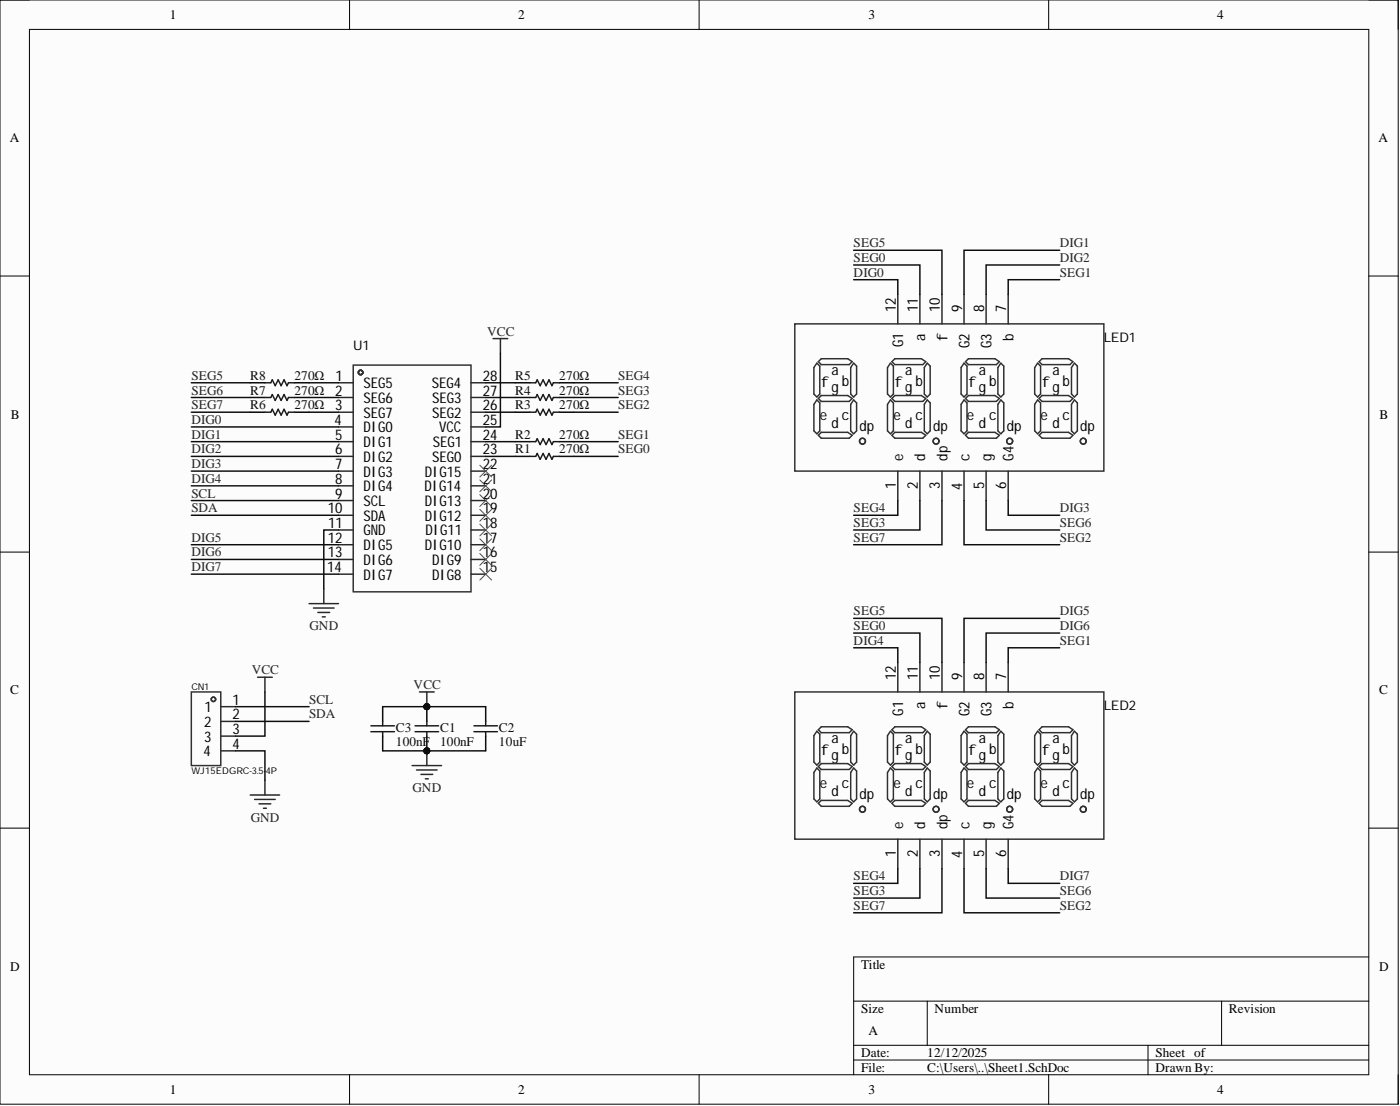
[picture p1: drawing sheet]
<svg xmlns="http://www.w3.org/2000/svg" width="241mm" height="190mm" viewBox="0 0 241 190" stroke-linecap="round" stroke-linejoin="round" font-family="sans-serif">
<defs><g id="words">
<g font-size="2.5">
<text x="154.4" y="53.8" transform="rotate(-90 154.4 53.8)">12</text>
<text x="158.2" y="53.8" transform="rotate(-90 158.2 53.8)">11</text>
<text x="162" y="53.8" transform="rotate(-90 162 53.8)">10</text>
<text x="165.8" y="53.8" transform="rotate(-90 165.8 53.8)">9</text>
<text x="169.6" y="53.8" transform="rotate(-90 169.6 53.8)">8</text>
<text x="173.4" y="53.8" transform="rotate(-90 173.4 53.8)">7</text>
<text x="155.7" y="59.8" transform="rotate(-90 155.7 59.8)">G1</text>
<text x="159.5" y="58.7" transform="rotate(-90 159.5 58.7)">a</text>
<text x="163.3" y="58.7" transform="rotate(-90 163.3 58.7)">f</text>
<text x="167.1" y="59.9" transform="rotate(-90 167.1 59.9)">G2</text>
<text x="170.9" y="59.9" transform="rotate(-90 170.9 59.9)">G3</text>
<text x="174.7" y="58.7" transform="rotate(-90 174.7 58.7)">b</text>
<text x="57.8" y="65.6">1</text>
<text x="83.2" y="65.6">28</text>
<text x="143.3" y="64.7">a</text>
<text x="156" y="64.7">a</text>
<text x="168.7" y="64.7">a</text>
<text x="181.4" y="64.7">a</text>
<text x="57.8" y="68.1">2</text>
<text x="57.8" y="70.7">3</text>
<text x="62.7" y="66.9">SEG5</text>
<text x="62.7" y="69.4">SEG6</text>
<text x="62.7" y="71.9">SEG7</text>
<text x="74.4" y="66.9">SEG4</text>
<text x="74.5" y="71.9">SEG2</text>
<text x="74.5" y="69.4">SEG3</text>
<text x="83.2" y="70.7">26</text>
<text x="83.2" y="68.1">27</text>
<text x="141.6" y="66.7">f</text>
<text x="143.3" y="67.5">g</text>
<text x="145.1" y="66.4">b</text>
<text x="154.2" y="66.7">f</text>
<text x="156" y="67.5">g</text>
<text x="157.8" y="66.4">b</text>
<text x="166.9" y="66.7">f</text>
<text x="168.7" y="67.5">g</text>
<text x="170.5" y="66.4">b</text>
<text x="179.6" y="66.7">f</text>
<text x="181.4" y="67.5">g</text>
<text x="183.2" y="66.4">b</text>
<text x="57.7" y="73.2">4</text>
<text x="57.8" y="75.7">5</text>
<text x="62.7" y="74.5">DIG0</text>
<text x="62.7" y="77">DIG1</text>
<text x="74.6" y="77">SEG1</text>
<text x="75.7" y="74.5">VCC</text>
<text x="83.2" y="75.7">24</text>
<text x="83.2" y="73.2">25</text>
<text x="141.3" y="72.3">e</text>
<text x="143.3" y="73.8">d</text>
<text x="145.1" y="72.3">c</text>
<text x="148.1" y="74.3">dp</text>
<text x="154" y="72.3">e</text>
<text x="156" y="73.8">d</text>
<text x="157.8" y="72.3">c</text>
<text x="160.8" y="74.3">dp</text>
<text x="166.7" y="72.3">e</text>
<text x="168.7" y="73.8">d</text>
<text x="170.5" y="72.3">c</text>
<text x="173.5" y="74.3">dp</text>
<text x="179.3" y="72.3">e</text>
<text x="181.4" y="73.8">d</text>
<text x="183.2" y="72.3">c</text>
<text x="186.2" y="74.3">dp</text>
<text x="57.8" y="78.3">6</text>
<text x="57.8" y="80.8">7</text>
<text x="57.8" y="83.3">8</text>
<text x="62.7" y="79.5">DIG2</text>
<text x="62.7" y="82.1">DIG3</text>
<text x="73.2" y="82.1">DIG15</text>
<text x="74.5" y="79.5">SEG0</text>
<text x="83.2" y="83.3">21</text>
<text x="83.2" y="80.8">22</text>
<text x="83.2" y="78.3">23</text>
<text x="155.7" y="79.4" transform="rotate(-90 155.7 79.4)">e</text>
<text x="159.5" y="79.4" transform="rotate(-90 159.5 79.4)">d</text>
<text x="163.3" y="79.4" transform="rotate(-90 163.3 79.4)">dp</text>
<text x="167.1" y="79.4" transform="rotate(-90 167.1 79.4)">c</text>
<text x="170.9" y="79.4" transform="rotate(-90 170.9 79.4)">g</text>
<text x="174.7" y="79.4" transform="rotate(-90 174.7 79.4)">G4</text>
<text x="56.5" y="88.4">10</text>
<text x="57.8" y="85.9">9</text>
<text x="62.7" y="84.6">DIG4</text>
<text x="62.7" y="87.1">SCL</text>
<text x="62.7" y="89.7">SDA</text>
<text x="73.1" y="84.6">DIG14</text>
<text x="73.2" y="89.7">DIG12</text>
<text x="73.2" y="87.1">DIG13</text>
<text x="83.2" y="88.4">19</text>
<text x="83.2" y="85.9">20</text>
<text x="154.4" y="84.2" transform="rotate(-90 154.4 84.2)">1</text>
<text x="158.2" y="84.3" transform="rotate(-90 158.2 84.3)">2</text>
<text x="162" y="84.3" transform="rotate(-90 162 84.3)">3</text>
<text x="165.8" y="84.4" transform="rotate(-90 165.8 84.4)">4</text>
<text x="169.6" y="84.3" transform="rotate(-90 169.6 84.3)">5</text>
<text x="173.4" y="84.3" transform="rotate(-90 173.4 84.3)">6</text>
<text x="56.5" y="93.5">12</text>
<text x="56.6" y="90.9">11</text>
<text x="62.7" y="92.2">GND</text>
<text x="62.7" y="94.8">DIG5</text>
<text x="73.2" y="94.8">DIG10</text>
<text x="73.3" y="92.2">DIG11</text>
<text x="83.2" y="93.5">17</text>
<text x="83.2" y="90.9">18</text>
<text x="56.4" y="98.6">14</text>
<text x="56.5" y="96">13</text>
<text x="62.7" y="97.3">DIG6</text>
<text x="62.7" y="99.8">DIG7</text>
<text x="74.5" y="99.8">DIG8</text>
<text x="74.5" y="97.3">DIG9</text>
<text x="83.2" y="98.6">15</text>
<text x="83.2" y="96">16</text>
<text x="154.4" y="117.2" transform="rotate(-90 154.4 117.2)">12</text>
<text x="158.2" y="117.2" transform="rotate(-90 158.2 117.2)">11</text>
<text x="162" y="117.2" transform="rotate(-90 162 117.2)">10</text>
<text x="165.8" y="117.2" transform="rotate(-90 165.8 117.2)">9</text>
<text x="169.6" y="117.2" transform="rotate(-90 169.6 117.2)">8</text>
<text x="173.4" y="117.2" transform="rotate(-90 173.4 117.2)">7</text>
<text x="35.2" y="125.2">2</text>
<text x="35.3" y="122.6">1</text>
<text x="40.1" y="121.4">1</text>
<text x="40.1" y="123.9">2</text>
<text x="155.7" y="123.2" transform="rotate(-90 155.7 123.2)">G1</text>
<text x="159.5" y="122.1" transform="rotate(-90 159.5 122.1)">a</text>
<text x="163.3" y="122.1" transform="rotate(-90 163.3 122.1)">f</text>
<text x="167.1" y="123.3" transform="rotate(-90 167.1 123.3)">G2</text>
<text x="170.9" y="123.3" transform="rotate(-90 170.9 123.3)">G3</text>
<text x="174.7" y="122.1" transform="rotate(-90 174.7 122.1)">b</text>
<text x="35.1" y="130.3">4</text>
<text x="35.2" y="127.7">3</text>
<text x="40.1" y="126.5">3</text>
<text x="40.1" y="129">4</text>
<text x="141.6" y="130.1">f</text>
<text x="143.3" y="128.1">a</text>
<text x="143.3" y="130.8">g</text>
<text x="145.1" y="129.8">b</text>
<text x="154.2" y="130.1">f</text>
<text x="156" y="128.1">a</text>
<text x="156" y="130.8">g</text>
<text x="157.8" y="129.8">b</text>
<text x="166.9" y="130.1">f</text>
<text x="168.7" y="128.1">a</text>
<text x="168.7" y="130.8">g</text>
<text x="170.5" y="129.8">b</text>
<text x="179.6" y="130.1">f</text>
<text x="181.4" y="128.1">a</text>
<text x="181.4" y="130.8">g</text>
<text x="183.2" y="129.8">b</text>
<text x="141.3" y="135.7">e</text>
<text x="143.3" y="137.2">d</text>
<text x="145.1" y="135.7">c</text>
<text x="148.1" y="137.7">dp</text>
<text x="154" y="135.7">e</text>
<text x="156" y="137.2">d</text>
<text x="157.8" y="135.7">c</text>
<text x="160.8" y="137.7">dp</text>
<text x="166.7" y="135.7">e</text>
<text x="168.7" y="137.2">d</text>
<text x="170.5" y="135.7">c</text>
<text x="173.5" y="137.7">dp</text>
<text x="179.3" y="135.7">e</text>
<text x="181.4" y="137.2">d</text>
<text x="183.2" y="135.7">c</text>
<text x="186.2" y="137.7">dp</text>
<text x="155.7" y="142.8" transform="rotate(-90 155.7 142.8)">e</text>
<text x="159.5" y="142.8" transform="rotate(-90 159.5 142.8)">d</text>
<text x="163.3" y="142.8" transform="rotate(-90 163.3 142.8)">dp</text>
<text x="167.1" y="142.8" transform="rotate(-90 167.1 142.8)">c</text>
<text x="170.9" y="142.8" transform="rotate(-90 170.9 142.8)">g</text>
<text x="174.7" y="142.8" transform="rotate(-90 174.7 142.8)">G4</text>
<text x="154.4" y="147.6" transform="rotate(-90 154.4 147.6)">1</text>
<text x="158.2" y="147.7" transform="rotate(-90 158.2 147.7)">2</text>
<text x="162" y="147.7" transform="rotate(-90 162 147.7)">3</text>
<text x="165.8" y="147.8" transform="rotate(-90 165.8 147.8)">4</text>
<text x="169.6" y="147.7" transform="rotate(-90 169.6 147.7)">5</text>
<text x="173.4" y="147.7" transform="rotate(-90 173.4 147.7)">6</text>
</g>
<g font-size="2.3">
<text x="29.3" y="3.3">1</text>
<text x="89.3" y="3.3">2</text>
<text x="149.7" y="3.3">3</text>
<text x="209.8" y="3.3">4</text>
<text x="1.7" y="24.5">A</text>
<text x="237.6" y="24.5">A</text>
<text x="190.3" y="58.8">LED1</text>
<text x="60.9" y="60.3">U1</text>
<text x="1.9" y="72.1">B</text>
<text x="237.8" y="72.1">B</text>
<text x="1.8" y="119.6">C</text>
<text x="237.7" y="119.6">C</text>
<text x="190.3" y="122.2">LED2</text>
<text x="1.8" y="167.2">D</text>
<text x="148.4" y="166.9">Title</text>
<text x="237.7" y="167.2">D</text>
<text x="148.4" y="174.5">Size</text>
<text x="149.7" y="178.3">A</text>
<text x="161.1" y="174.5">Number</text>
<text x="211.8" y="174.5">Revision</text>
<text x="148.4" y="182.1">Date:</text>
<text x="148.4" y="184.6">File:</text>
<text x="159.8" y="182.1">12/12/2025</text>
<text x="159.8" y="184.6">C:\Users\..\Sheet1.SchDoc</text>
<text x="199.1" y="182.1">Sheet of</text>
<text x="199.1" y="184.6">Drawn By:</text>
<text x="29.3" y="188.4">1</text>
<text x="89.3" y="188.4">2</text>
<text x="149.7" y="188.4">3</text>
<text x="209.8" y="188.4">4</text>
</g>
<g font-size="2.3" fill="#262626">
<text x="147.1" y="45.1">SEG0</text>
<text x="147.1" y="42.6">SEG5</text>
<text x="147.1" y="47.7">DIG0</text>
<text x="182.6" y="47.7">SEG1</text>
<text x="182.6" y="42.6">DIG1</text>
<text x="182.6" y="45.1">DIG2</text>
<text x="84" y="57.8">VCC</text>
<text x="33" y="65.4">SEG5</text>
<text x="106.5" y="65.4">SEG4</text>
<text x="33" y="68">SEG6</text>
<text x="33" y="70.5">SEG7</text>
<text x="106.5" y="70.5">SEG2</text>
<text x="106.5" y="68">SEG3</text>
<text x="33" y="73">DIG0</text>
<text x="33" y="75.6">DIG1</text>
<text x="106.5" y="75.6">SEG1</text>
<text x="33" y="78.1">DIG2</text>
<text x="33" y="80.6">DIG3</text>
<text x="33" y="83.2">DIG4</text>
<text x="106.5" y="78.1">SEG0</text>
<text x="33" y="85.7">SCL</text>
<text x="33" y="88.2">SDA</text>
<text x="147.1" y="88.2">SEG4</text>
<text x="182.6" y="88.2">DIG3</text>
<text x="33" y="93.3">DIG5</text>
<text x="33" y="95.9">DIG6</text>
<text x="147.1" y="90.8">SEG3</text>
<text x="147.1" y="93.3">SEG7</text>
<text x="182.6" y="93.3">SEG2</text>
<text x="182.6" y="90.8">SEG6</text>
<text x="33" y="98.4">DIG7</text>
<text x="147.1" y="106">SEG5</text>
<text x="182.6" y="106">DIG5</text>
<text x="53.4" y="108.5">GND</text>
<text x="147.1" y="108.5">SEG0</text>
<text x="147.1" y="111.1">DIG4</text>
<text x="182.6" y="111.1">SEG1</text>
<text x="182.6" y="108.5">DIG6</text>
<text x="43.4" y="116.1">VCC</text>
<text x="71.3" y="118.7">VCC</text>
<text x="53.3" y="121.2">SCL</text>
<text x="53.3" y="123.7">SDA</text>
<text x="71.1" y="136.4">GND</text>
<text x="43.2" y="141.5">GND</text>
<text x="147.1" y="154.2">SEG3</text>
<text x="147.1" y="151.6">SEG4</text>
<text x="182.6" y="154.2">SEG6</text>
<text x="182.6" y="151.6">DIG7</text>
<text x="147.1" y="156.7">SEG7</text>
<text x="182.6" y="156.7">SEG2</text>
</g>
<g font-size="2.3" fill="#0e0e0e">
<text x="43.1" y="65.4">R8</text>
<text x="50.7" y="65.4">270Ω</text>
<text x="88.8" y="65.4">R5</text>
<text x="96.4" y="65.4">270Ω</text>
<text x="43.1" y="68">R7</text>
<text x="43.1" y="70.5">R6</text>
<text x="50.7" y="68">270Ω</text>
<text x="50.7" y="70.5">270Ω</text>
<text x="88.8" y="70.5">R3</text>
<text x="88.8" y="68">R4</text>
<text x="96.4" y="70.5">270Ω</text>
<text x="96.4" y="68">270Ω</text>
<text x="88.8" y="75.6">R2</text>
<text x="96.4" y="75.6">270Ω</text>
<text x="88.8" y="78.1">R1</text>
<text x="96.4" y="78.1">270Ω</text>
<text x="68.2" y="128.6">100nF</text>
<text x="68.2" y="126">C3</text>
<text x="75.8" y="128.6">100nF</text>
<text x="75.8" y="126">C1</text>
<text x="86" y="128.6">10uF</text>
<text x="86" y="126">C2</text>
</g>
<g font-size="1.6">
<text x="33" y="118.8">CN1</text>
<text x="33" y="133.3">WJ15EDGRC-3.5-</text>
<text x="45.8" y="133.3">4P</text>
</g>
</g></defs>
<path d="M0 0h241v190.2h-241z" fill-rule="evenodd" fill="#fcfcfc"/>
<path d="M0 0h241v190.2h-241z" fill="none" stroke="#000" stroke-width=".17"/>
<path d="M5.1 5.1h230.8v180h-230.8z" fill-rule="evenodd" fill="#fcfcfc"/>
<g fill="none" stroke="#000" stroke-width=".17">
<path d="M0 0h5.1M60.2 0v5.1M120.5 0v5.1M180.7 0v5.1M235.9 0h5.1v5.1M5.1 5.1h230.8v180h-230.8zM0 47.5h5.1M235.9 47.5h5.1M0 95.1h5.1M235.9 95.1h5.1M0 142.6h5.1M235.9 142.6h5.1"/>
<path d="M147.1 172.4h88.8M159.8 172.4v7.6M210.6 172.4v7.6M235.9 164.8h-88.8v20.3M60.2 185.1v5.1M120.5 185.1v5.1M147.1 180h88.8M147.1 182.6h88.8M180.7 185.1v5.1M197.9 180v5.1M241 185.1v5.1"/>
</g>
<circle cx="73.6" cy="129.3" r=".51" fill="#0e0e0e"/>
<circle cx="73.6" cy="129.3" r=".51" fill="none" stroke="#0e0e0e" stroke-width=".17"/>
<circle cx="73.6" cy="121.7" r=".51" fill="#0e0e0e"/>
<circle cx="73.6" cy="121.7" r=".51" fill="none" stroke="#0e0e0e" stroke-width=".17"/>
<path d="M73.6 126.8v2.5" fill="none" stroke="#000" stroke-width=".25"/>
<circle cx="73.6" cy="129.3" r=".51" fill="#0e0e0e"/>
<circle cx="73.6" cy="129.3" r=".51" fill="none" stroke="#0e0e0e" stroke-width=".17"/>
<path d="M73.6 121.7v2.6" fill="none" stroke="#000" stroke-width=".25"/>
<circle cx="73.6" cy="121.7" r=".51" fill="#0e0e0e"/>
<circle cx="73.6" cy="121.7" r=".51" fill="none" stroke="#0e0e0e" stroke-width=".17"/>
<path d="M71.5 125h4.1M71.5 126h4.1M73.6 124.3v.7M73.6 126v.8M81.7 125h4M81.7 126h4M83.7 124.3v.7M83.7 126v.8" fill="none" stroke="#1c1c1c" stroke-width=".25"/>
<path d="M83.7 121.7v2.6M83.7 126.8v2.5" fill="none" stroke="#000" stroke-width=".25"/>
<path d="M72.3 119.2h2.5M73.6 119.2v2.5" fill="none" stroke="#262626" stroke-width=".25"/>
<circle cx="73.6" cy="121.7" r=".51" fill="#0e0e0e"/>
<circle cx="73.6" cy="121.7" r=".51" fill="none" stroke="#0e0e0e" stroke-width=".17"/>
<path d="M71 131.9h5.1M71.8 132.6h3.5M72.6 133.4h2M73.3 134.1h.5M73.6 129.3v2.6" fill="none" stroke="#262626" stroke-width=".25"/>
<circle cx="73.6" cy="129.3" r=".51" fill="#0e0e0e"/>
<circle cx="73.6" cy="129.3" r=".51" fill="none" stroke="#0e0e0e" stroke-width=".17"/>
<g fill="none" stroke="#000" stroke-width=".25">
<path d="M43.1 71h2.6M43.1 68.5h2.6M43.1 65.9h2.6M50.7 71h2.6M50.7 68.5h2.6M50.7 65.9h2.6M88.8 78.6h2.5M88.8 76.1h2.5M88.8 71h2.5M88.8 68.5h2.5M88.8 65.9h2.5M96.4 78.6h2.5"/>
<path d="M96.4 76.1h2.5M96.4 71h2.5M96.4 68.5h2.5M96.4 65.9h2.5M66 121.7v2.6M66 126.8v2.5"/>
</g>
<path d="M45.7 71h1l.2-.5 .5 1 .5-1 .6 1 .5-1 .5 1 .2-.5h1M45.7 68.5h1l.2-.5 .5 1 .5-1 .6 1 .5-1 .5 1 .2-.5h1M45.7 65.9h1l.2-.5 .5 1 .5-1 .6 1 .5-1 .5 1 .2-.5h1M91.3 78.6h1l.3-.5 .5 1 .5-1 .5 1 .5-1 .5 1 .3-.5h1M91.3 76.1h1l.3-.5 .5 1 .5-1 .5 1 .5-1 .5 1 .3-.5h1M91.3 71h1l.3-.5 .5 1 .5-1 .5 1 .5-1 .5 1 .3-.5h1M91.3 68.5h1l.3-.5 .5 1 .5-1 .5 1 .5-1 .5 1 .3-.5h1M91.3 65.9h1l.3-.5 .5 1 .5-1 .5 1 .5-1 .5 1 .3-.5h1M63.9 125h4.1M63.9 126h4.1M66 124.3v.7M66 126v.8" fill="none" stroke="#1c1c1c" stroke-width=".25"/>
<g fill="none" stroke="#303030" stroke-width=".25">
<path d="M137 55.8h53.3v25.3h-53.3zM60.9 62.9h20.3v39h-20.3zM140.8 62.5l.5 .6v4.8l-.5 .5-.5-.5v-4.6zM140.8 68.9l.5 .5v4.8l-.5 .5-.5-.5v-4.6zM141 75l.6-.5h4.5l.8 .5-.5 .5h-4.8zM141 62.3l.6-.5h4.5l.8 .5-.5 .5h-4.8zM141 68.6l.6-.5h4.5l.8 .5-.5 .5h-4.8zM147.1 68.9l.5 .5v4.8l-.5 .5-.5-.5v-4.6zM147.1 62.5l.5 .6v4.8l-.5 .5-.5-.5v-4.6zM153.5 62.5l.5 .6v4.8l-.5 .5-.5-.5v-4.6zM153.5 68.9l.5 .5v4.8l-.5 .5-.5-.5v-4.6zM153.7 62.3l.5-.5h4.6l.8 .5-.5 .5h-4.9z"/>
<path d="M153.7 68.6l.5-.5h4.6l.8 .5-.5 .5h-4.9zM153.7 75l.5-.5h4.6l.8 .5-.5 .5h-4.9zM159.8 62.5l.5 .6v4.8l-.5 .5-.5-.5v-4.6zM159.8 68.9l.5 .5v4.8l-.5 .5-.5-.5v-4.6zM166.2 68.9l.5 .5v4.8l-.5 .5-.5-.5v-4.6zM166.2 62.5l.5 .6v4.8l-.5 .5-.5-.5v-4.6zM166.4 62.3l.5-.5h4.6l.7 .5-.5 .5h-4.8zM166.4 75l.5-.5h4.6l.7 .5-.5 .5h-4.8zM166.4 68.6l.5-.5h4.6l.7 .5-.5 .5h-4.8zM172.5 62.5l.5 .6v4.8l-.5 .5-.5-.5v-4.6zM172.5 68.9l.5 .5v4.8l-.5 .5-.5-.5v-4.6zM178.8 68.9l.5 .5v4.8l-.5 .5-.5-.5v-4.6z"/>
<path d="M178.8 62.5l.5 .6v4.8l-.5 .5-.5-.5v-4.6zM179.1 62.3l.5-.5h4.6l.7 .5-.5 .5h-4.8zM179.1 68.6l.5-.5h4.6l.7 .5-.5 .5h-4.8zM179.1 75l.5-.5h4.6l.7 .5-.5 .5h-4.8zM185.2 62.5l.5 .6v4.8l-.5 .5-.5-.5v-4.6zM185.2 68.9l.5 .5v4.8l-.5 .5-.5-.5v-4.6zM33 119.2h5.1v12.7h-5.1z"/>
<circle cx="62.2" cy="64.2" r=".38"/>
<circle cx="148.7" cy="76" r=".51"/>
<circle cx="161.3" cy="76" r=".51"/>
<circle cx="174" cy="76" r=".51"/>
<circle cx="186.7" cy="76" r=".51"/>
<circle cx="36.8" cy="120.5" r=".38"/>
</g>
<g fill="none" stroke="#292929" stroke-width=".25">
<path d="M154.7 50.7v5.1M158.5 50.7v5.1M162.4 50.7v5.1M166.2 50.7v5.1M170 50.7v5.1M173.8 50.7v5.1M58.3 65.9h2.6M58.3 68.5h2.6M58.3 71h2.6M58.3 73.5h2.6M58.3 76.1h2.6M58.3 78.6h2.6"/>
<path d="M81.2 65.9h2.5M81.2 68.5h2.5M81.2 71h2.5M81.2 73.5h2.5M81.2 76.1h2.5M81.2 78.6h2.5M58.3 81.1h2.6M58.3 83.7h2.6M58.3 86.2h2.6M58.3 88.8h2.6M58.3 91.3h2.6M58.3 93.8h2.6"/>
<path d="M58.3 96.4h2.6M58.3 98.9h2.6M81.2 81.1h2.5M81.2 83.7h2.5M81.2 86.2h2.5M81.2 88.8h2.5M81.2 91.3h2.5M81.2 93.8h2.5M81.2 96.4h2.5M81.2 98.9h2.5M154.7 81.1v5.1M158.5 81.1v5.1"/>
<path d="M162.4 81.1v5.1M166.2 81.1v5.1M170 81.1v5.1M173.8 81.1v5.1M38.1 121.7h2.5M38.1 124.3h2.5M38.1 126.8h2.5M38.1 129.3h2.5"/>
</g>
<g fill="none" stroke="#262626" stroke-width=".25">
<path d="M85 58.3h2.5M86.3 58.3v2.6M44.4 116.6h2.5M45.7 116.6v2.6M53.3 104h5M54 104.7h3.6M54.8 105.5h2M55.6 106.2h.5M55.8 101.4v2.6M43.1 136.9h5.1M43.9 137.7h3.5M44.6 138.5h2.1"/>
<path d="M45.4 139.2h.5M45.7 134.4v2.5"/>
</g>
<g fill="none" stroke="#4c4c4c" stroke-width=".17">
<path d="M82.7 80.1l2 2.1M82.7 82.7l2 2M82.7 85.2l2 2M82.7 87.7l2 2.1M82.7 90.3l2 2M82.7 92.8l2 2M82.7 95.3l2 2.1M82.7 97.9l2 2M84.7 80.1l-2 2.1M84.7 82.7l-2 2M84.7 85.2l-2 2M84.7 87.7l-2 2.1"/>
<path d="M84.7 90.3l-2 2M84.7 92.8l-2 2M84.7 95.3l-2 2.1M84.7 97.9l-2 2"/>
</g>
<path d="M73.6 121.7h10.1" fill="none" stroke="#0e0e0e" stroke-width=".25"/>
<circle cx="73.6" cy="121.7" r=".51" fill="#0e0e0e"/>
<circle cx="73.6" cy="121.7" r=".51" fill="none" stroke="#0e0e0e" stroke-width=".17"/>
<path d="M73.6 129.3h10.1" fill="none" stroke="#0e0e0e" stroke-width=".25"/>
<circle cx="73.6" cy="129.3" r=".51" fill="#0e0e0e"/>
<circle cx="73.6" cy="129.3" r=".51" fill="none" stroke="#0e0e0e" stroke-width=".17"/>
<g fill="none" stroke="#0e0e0e" stroke-width=".25">
<path d="M33 65.9h10.1M33 68.5h10.1M33 71h10.1M33 76.1h25.3M33 78.6h25.3M33 73.5h25.3M53.3 65.9h5M53.3 68.5h5M53.3 71h5M83.7 65.9h5.1M83.7 68.5h5.1M83.7 71h5.1"/>
<path d="M83.7 76.1h5.1M83.7 78.6h5.1M98.9 65.9h7.6M98.9 68.5h7.6M98.9 71h7.6M98.9 76.1h7.6M98.9 78.6h7.6M33 81.1h25.3M33 83.7h25.3M33 86.2h25.3M33 88.8h25.3M33 93.8h25.3"/>
<path d="M33 96.4h25.3M33 98.9h25.3M45.7 119.2v7.6h-5.1M40.6 129.3h5.1v5.1M40.6 121.7h12.7M40.6 124.3h12.7M66 121.7h7.6"/>
</g>
<circle cx="73.6" cy="121.7" r=".51" fill="#0e0e0e"/>
<circle cx="73.6" cy="121.7" r=".51" fill="none" stroke="#0e0e0e" stroke-width=".17"/>
<path d="M66 129.3h7.6" fill="none" stroke="#0e0e0e" stroke-width=".25"/>
<circle cx="73.6" cy="129.3" r=".51" fill="#0e0e0e"/>
<circle cx="73.6" cy="129.3" r=".51" fill="none" stroke="#0e0e0e" stroke-width=".17"/>
<g fill="none" stroke="#0e0e0e" stroke-width=".25">
<path d="M147.1 43.1h15.3v7.6M147.1 45.6h11.4v5.1M147.1 48.2h7.6v2.5M182.6 48.2h-8.8v2.5M182.6 45.6h-12.6v5.1M182.6 43.1h-16.4v7.6M86.3 60.9v12.6h-2.6M58.3 91.3h-2.5v10.1M154.7 86.2v2.6h-7.6M158.5 86.2v5.1h-11.4M162.4 86.2v7.6h-15.3M166.2 86.2v7.6h16.4"/>
<path d="M170 86.2v5.1h12.6M173.8 86.2v2.6h8.8M147.1 106.5h15.3v7.6M147.1 109h11.4v5.1M147.1 111.6h7.6v2.5M182.6 111.6h-8.8v2.5M182.6 109h-12.6v5.1M182.6 106.5h-16.4v7.6M154.7 149.6v2.5h-7.6M158.5 149.6v5.1h-11.4M162.4 149.6v7.6h-15.3M166.2 149.6v7.6h16.4"/>
<path d="M170 149.6v5.1h12.6M173.8 149.6v2.5h8.8"/>
</g>
<g fill="none" stroke="#303030" stroke-width=".25">
<path d="M137 119.2h53.3v25.3h-53.3zM140.8 125.9l.5 .6v4.8l-.5 .5-.5-.5v-4.6zM140.8 132.3l.5 .5v4.8l-.5 .5-.5-.5v-4.6zM141 138.4l.6-.5h4.5l.8 .5-.5 .5h-4.8zM141 125.7l.6-.5h4.5l.8 .5-.5 .5h-4.8zM141 132l.6-.5h4.5l.8 .5-.5 .5h-4.8zM147.1 132.3l.5 .5v4.8l-.5 .5-.5-.5v-4.6zM147.1 125.9l.5 .6v4.8l-.5 .5-.5-.5v-4.6zM153.5 125.9l.5 .6v4.8l-.5 .5-.5-.5v-4.6zM153.5 132.3l.5 .5v4.8l-.5 .5-.5-.5v-4.6zM153.7 125.7l.5-.5h4.6l.8 .5-.5 .5h-4.9zM153.7 132l.5-.5h4.6l.8 .5-.5 .5h-4.9z"/>
<path d="M153.7 138.4l.5-.5h4.6l.8 .5-.5 .5h-4.9zM159.8 132.3l.5 .5v4.8l-.5 .5-.5-.5v-4.6zM159.8 125.9l.5 .6v4.8l-.5 .5-.5-.5v-4.6zM166.2 132.3l.5 .5v4.8l-.5 .5-.5-.5v-4.6zM166.2 125.9l.5 .6v4.8l-.5 .5-.5-.5v-4.6zM166.4 125.7l.5-.5h4.6l.7 .5-.5 .5h-4.8zM166.4 138.4l.5-.5h4.6l.7 .5-.5 .5h-4.8zM166.4 132l.5-.5h4.6l.7 .5-.5 .5h-4.8zM172.5 132.3l.5 .5v4.8l-.5 .5-.5-.5v-4.6zM172.5 125.9l.5 .6v4.8l-.5 .5-.5-.5v-4.6zM178.8 132.3l.5 .5v4.8l-.5 .5-.5-.5v-4.6zM178.8 125.9l.5 .6v4.8l-.5 .5-.5-.5v-4.6z"/>
<path d="M179.1 125.7l.5-.5h4.6l.7 .5-.5 .5h-4.8zM179.1 132l.5-.5h4.6l.7 .5-.5 .5h-4.8zM179.1 138.4l.5-.5h4.6l.7 .5-.5 .5h-4.8zM185.2 125.9l.5 .6v4.8l-.5 .5-.5-.5v-4.6zM185.2 132.3l.5 .5v4.8l-.5 .5-.5-.5v-4.6z"/>
<circle cx="148.7" cy="139.4" r=".51"/>
<circle cx="161.3" cy="139.4" r=".51"/>
<circle cx="174" cy="139.4" r=".51"/>
<circle cx="186.7" cy="139.4" r=".51"/>
</g>
<path d="M154.7 114.1v5.1M158.5 114.1v5.1M162.4 114.1v5.1M166.2 114.1v5.1M170 114.1v5.1M173.8 114.1v5.1M154.7 144.5v5.1M158.5 144.5v5.1M162.4 144.5v5.1M166.2 144.5v5.1M170 144.5v5.1M173.8 144.5v5.1" fill="none" stroke="#292929" stroke-width=".25"/>
<use href="#words"/>
</svg>
